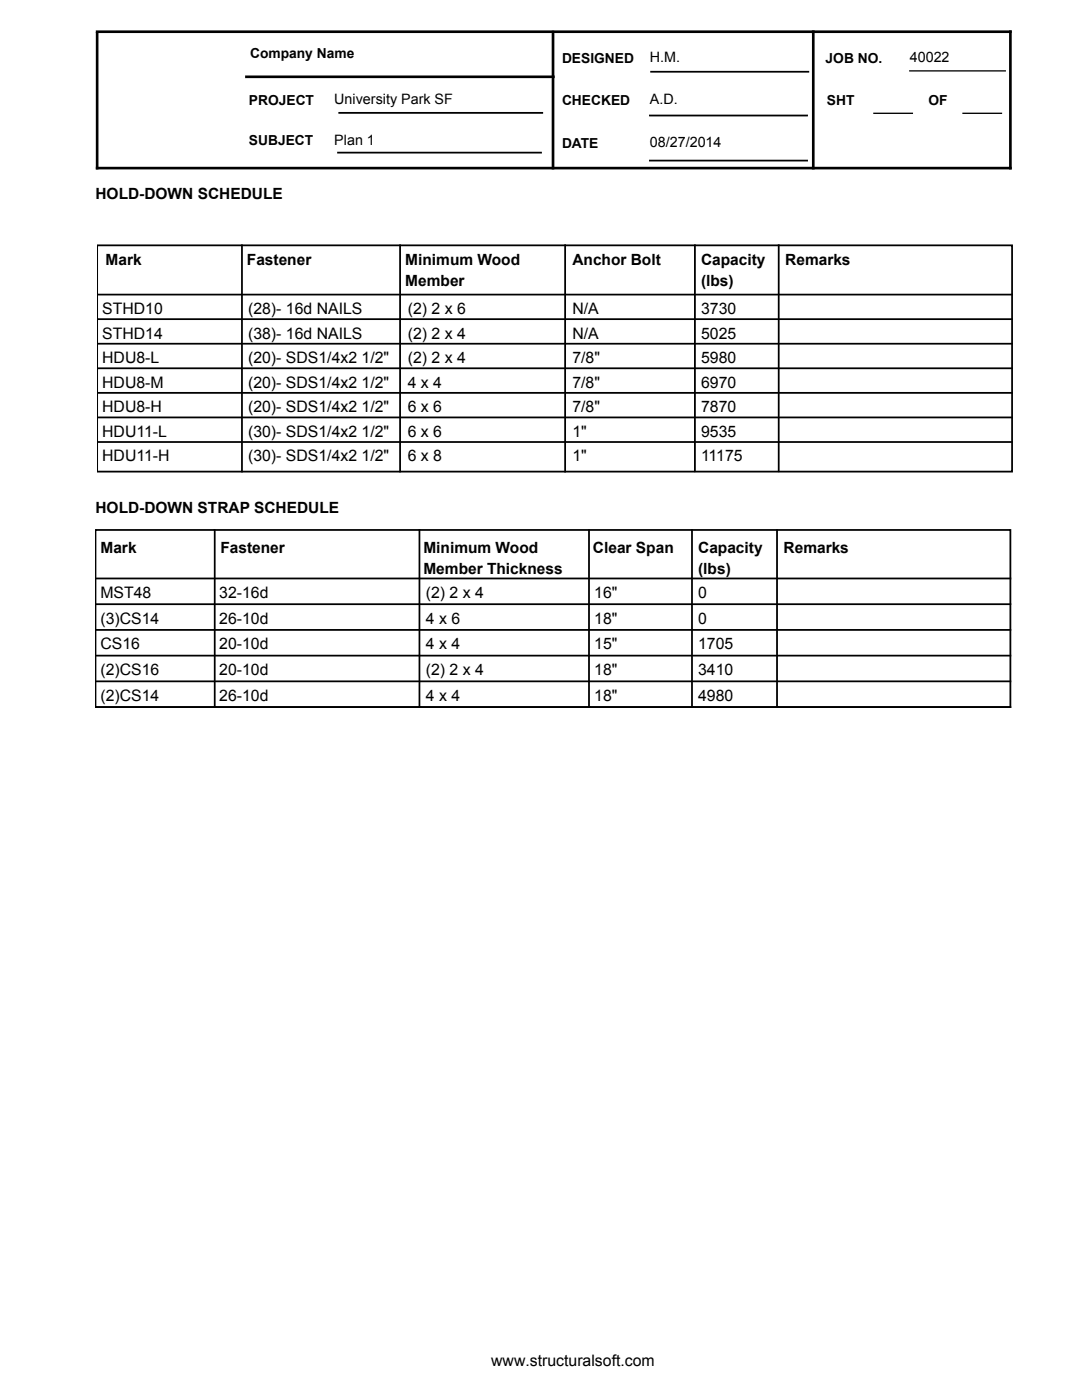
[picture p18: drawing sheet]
<svg xmlns="http://www.w3.org/2000/svg" width="216mm" height="279mm" viewBox="0 0 216 279" stroke-linecap="round" stroke-linejoin="round" font-family="sans-serif">
<defs><g id="words">
<g font-size="3.2">
<text x="20.4" y="62.7">STHD10</text>
<text x="49.5" y="62.7">(28)- 16d NAILS</text>
<text x="81.4" y="62.7">(2) 2 x 6</text>
<text x="114.2" y="62.7">N/A</text>
<text x="139.9" y="62.7">3730</text>
<text x="20.4" y="67.6">STHD14</text>
<text x="49.5" y="67.6">(38)- 16d NAILS</text>
<text x="81.4" y="67.6">(2) 2 x 4</text>
<text x="114.2" y="67.6">N/A</text>
<text x="139.9" y="67.6">5025</text>
<text x="20.4" y="72.5">HDU8-L</text>
<text x="20.4" y="77.4">HDU8-M</text>
<text x="49.5" y="72.5">(20)- SDS1/4x2 1/2&quot;</text>
<text x="49.5" y="77.4">(20)- SDS1/4x2 1/2&quot;</text>
<text x="81.4" y="72.5">(2) 2 x 4</text>
<text x="81.4" y="77.4">4 x 4</text>
<text x="114.2" y="72.5">7/8&quot;</text>
<text x="114.2" y="77.4">7/8&quot;</text>
<text x="139.9" y="72.5">5980</text>
<text x="139.9" y="77.4">6970</text>
<text x="20.4" y="82.3">HDU8-H</text>
<text x="49.5" y="82.3">(20)- SDS1/4x2 1/2&quot;</text>
<text x="81.4" y="82.3">6 x 6</text>
<text x="114.2" y="82.3">7/8&quot;</text>
<text x="139.9" y="82.3">7870</text>
<text x="20.4" y="87.2">HDU11-L</text>
<text x="49.5" y="87.2">(30)- SDS1/4x2 1/2&quot;</text>
<text x="81.4" y="87.2">6 x 6</text>
<text x="114.2" y="87.2">1&quot;</text>
<text x="139.9" y="87.2">9535</text>
<text x="20.4" y="92.1">HDU11-H</text>
<text x="49.5" y="92.1">(30)- SDS1/4x2 1/2&quot;</text>
<text x="81.4" y="92.1">6 x 8</text>
<text x="114.2" y="92.1">1&quot;</text>
<text x="139.9" y="92.1">11175</text>
<text x="20" y="119.3">MST48</text>
<text x="43.7" y="119.3">32-16d</text>
<text x="85" y="119.3">(2) 2 x 4</text>
<text x="118.6" y="119.3">16&quot;</text>
<text x="139.3" y="119.3">0</text>
<text x="20" y="124.4">(3)CS14</text>
<text x="43.7" y="124.4">26-10d</text>
<text x="85" y="124.4">4 x 6</text>
<text x="118.6" y="124.4">18&quot;</text>
<text x="139.3" y="124.4">0</text>
<text x="20" y="129.6">CS16</text>
<text x="43.7" y="129.6">20-10d</text>
<text x="85" y="129.6">4 x 4</text>
<text x="118.6" y="129.6">15&quot;</text>
<text x="139.3" y="129.6">1705</text>
<text x="20" y="134.7">(2)CS16</text>
<text x="43.7" y="134.7">20-10d</text>
<text x="85" y="134.7">(2) 2 x 4</text>
<text x="118.6" y="134.7">18&quot;</text>
<text x="139.3" y="134.7">3410</text>
<text x="20" y="139.8">(2)CS14</text>
<text x="43.7" y="139.8">26-10d</text>
<text x="85" y="139.8">4 x 4</text>
<text x="118.6" y="139.8">18&quot;</text>
<text x="139.3" y="139.8">4980</text>
<text x="98" y="272.5">www.structuralsoft.com</text>
</g>
<g font-size="3.1">
<text x="19" y="39.8">HOLD-DOWN SCHEDULE</text>
<text x="21.1" y="52.9">Mark</text>
<text x="49.3" y="53">Fastener</text>
<text x="80.9" y="53">Minimum Wood</text>
<text x="114.2" y="53">Anchor Bolt</text>
<text x="139.9" y="53">Capacity</text>
<text x="156.7" y="53">Remarks</text>
<text x="80.9" y="57.2">Member</text>
<text x="139.9" y="57.2">(lbs)</text>
<text x="19" y="102.3">HOLD-DOWN STRAP SCHEDULE</text>
<text x="20.1" y="110.3">Mark</text>
<text x="44" y="110.3">Fastener</text>
<text x="84.5" y="110.3">Minimum Wood</text>
<text x="118.3" y="110.3">Clear Span</text>
<text x="139.3" y="110.3">Capacity</text>
<text x="156.4" y="110.3">Remarks</text>
<text x="84.5" y="114.5">Member Thickness</text>
<text x="139.3" y="114.5">(lbs)</text>
</g>
<g font-size="2.9">
<text x="129.7" y="12.4">H.M.</text>
<text x="181.5" y="12.4">40022</text>
<text x="66.7" y="20.8">University Park SF</text>
<text x="129.7" y="20.8">A.D.</text>
<text x="66.7" y="28.9">Plan 1</text>
<text x="129.7" y="29.4">08/27/2014</text>
</g>
<g font-size="2.8">
<text x="49.9" y="11.5">Company Name</text>
<text x="112.1" y="12.5">DESIGNED</text>
<text x="164.7" y="12.5">JOB NO.</text>
<text x="49.7" y="20.9">PROJECT</text>
<text x="112.1" y="20.9">CHECKED</text>
<text x="165" y="20.9">SHT</text>
<text x="185.2" y="20.9">OF</text>
<text x="49.7" y="29">SUBJECT</text>
<text x="112.1" y="29.5">DATE</text>
</g>
</g></defs>
<path d="M19.4 6.3h182.2v27.2h-182.2v-26.8M49.2 15.3h61.2M110.3 6.4v27.1M162.3 6.3v27.2" fill="none" stroke="#000" stroke-width=".53"/>
<path d="M181.5 14.1h19.1M174.4 22.6h7.7M192.2 22.6h7.6" fill="none" stroke="#000" stroke-width=".26"/>
<g fill="none" stroke="#000" stroke-width=".35">
<path d="M129.9 14.3h31.4M67.5 30.5h40.5M67.7 22.5h40.5M129.7 23.1h31.3M129.7 32h31.3M19.4 49h182.5v45.1h-182.5zM19.4 58.8h182.5M48.3 48.9v45.2M79.8 48.9v45.2M112.8 48.9v45.2M138.7 48.9v45.2M155.4 48.9v45.2"/>
<path d="M19.4 78.4h182.5M19.4 73.5h182.5M19.4 68.6h182.5M19.4 63.7h182.5M19.4 88.2h182.5M19.4 83.3h182.5M19.1 105.8h182.5v35.3h-182.5zM19.1 115.4h182.5M42.8 105.8v35.3M83.7 105.8v35.3M117.5 105.8v35.3M138.1 105.8v35.3"/>
<path d="M155 105.8v35.3M19.1 136h182.5M19.1 130.8h182.5M19.1 125.7h182.5M19.1 120.6h182.5M19.1 141.1h182.5z"/>
</g>
<use href="#words"/>
</svg>
